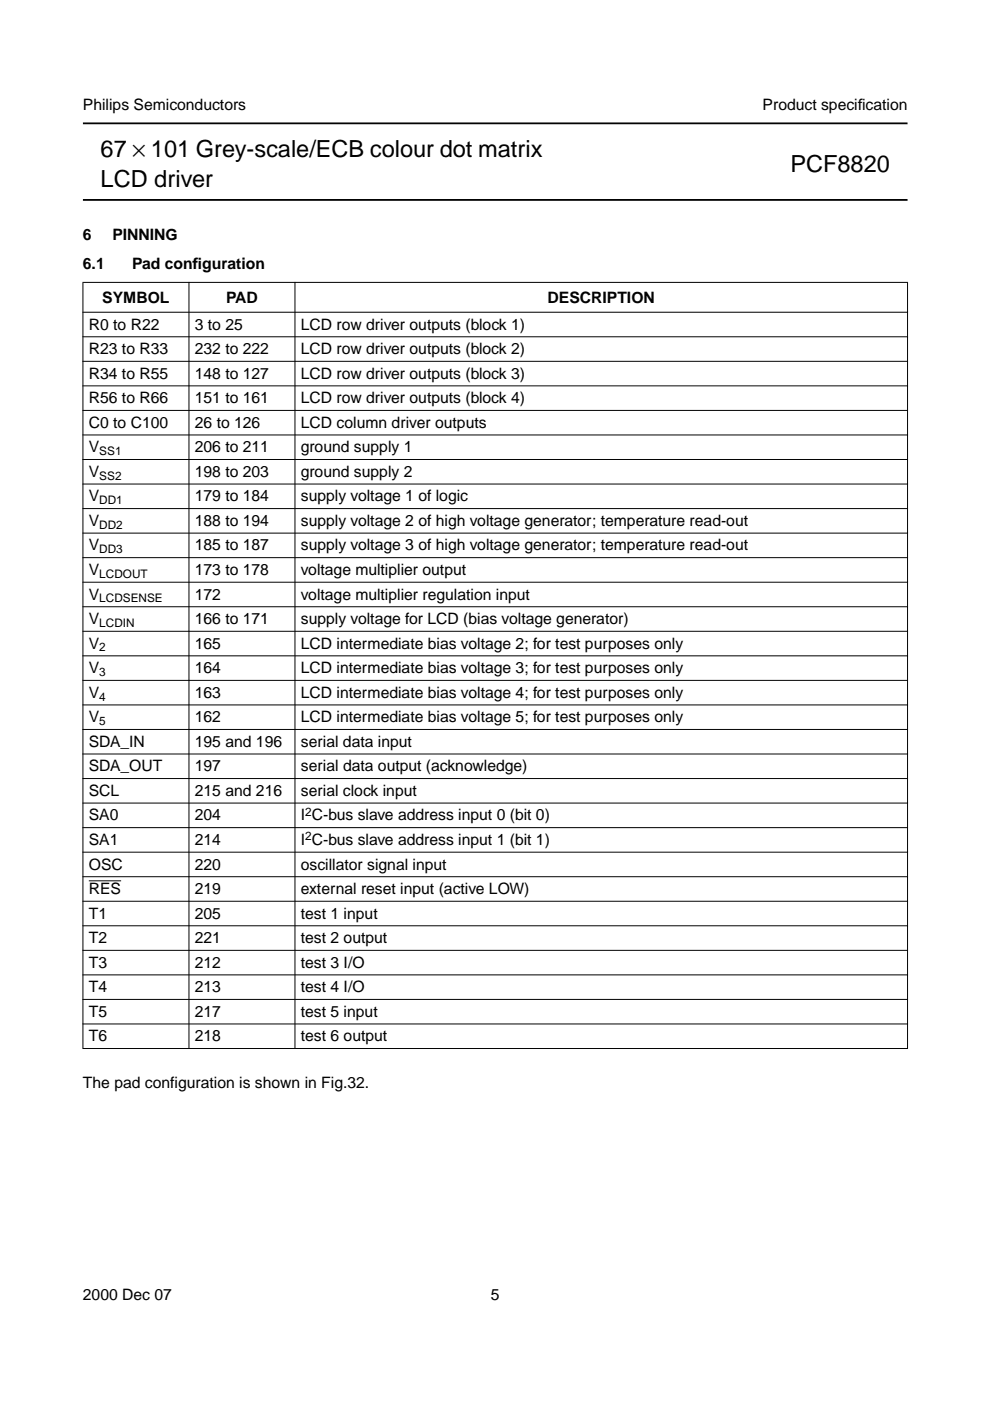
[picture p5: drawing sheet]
<svg xmlns="http://www.w3.org/2000/svg" width="210mm" height="297mm" viewBox="0 0 210 297" stroke-linecap="round" stroke-linejoin="round" font-family="sans-serif">
<defs><g id="words">
<g font-size="5">
<text x="21.3" y="33.3">67 × 101 Grey-scale/ECB colour dot matrix</text>
<text x="21.3" y="39.6">LCD driver</text>
<text x="167.6" y="36.5">PCF8820</text>
</g>
<g font-size="3.3">
<text x="17.6" y="23.4">Philips Semiconductors</text>
<text x="161.7" y="23.4">Product specif</text>
<text x="181.9" y="23.4">ication</text>
<text x="17.6" y="50.9">6</text>
<text x="23.8" y="50.9">PINNING</text>
<text x="17.6" y="57.1">6.1</text>
<text x="28" y="57.1">Pad conf</text>
<text x="40.8" y="57.1">iguration</text>
<text x="21.7" y="64.2">SYMBOL</text>
<text x="48" y="64.2">PAD</text>
<text x="116.1" y="64.2">DESCRIPTION</text>
<text x="18.8" y="69.9">R0 to R22</text>
<text x="41.3" y="69.9">3 to 25</text>
<text x="63.8" y="69.9">LCD row driver outputs (block 1)</text>
<text x="18.8" y="75.1">R23 to R33</text>
<text x="41.3" y="75.1">232 to 222</text>
<text x="63.8" y="75.1">LCD row driver outputs (block 2)</text>
<text x="18.8" y="80.3">R34 to R55</text>
<text x="41.3" y="80.3">148 to 127</text>
<text x="63.8" y="80.3">LCD row driver outputs (block 3)</text>
<text x="18.8" y="85.5">R56 to R66</text>
<text x="41.3" y="85.5">151 to 161</text>
<text x="63.8" y="85.5">LCD row driver outputs (block 4)</text>
<text x="18.8" y="90.7">C0 to C100</text>
<text x="18.8" y="95.9">V</text>
<text x="41.3" y="90.7">26 to 126</text>
<text x="41.3" y="95.9">206 to 211</text>
<text x="63.8" y="90.7">LCD column driver outputs</text>
<text x="63.8" y="95.9">ground supply 1</text>
<text x="18.8" y="101.1">V</text>
<text x="41.3" y="101.1">198 to 203</text>
<text x="63.8" y="101.1">ground supply 2</text>
<text x="18.8" y="106.3">V</text>
<text x="41.3" y="106.3">179 to 184</text>
<text x="63.8" y="106.3">supply voltage 1 of logic</text>
<text x="18.8" y="111.5">V</text>
<text x="41.3" y="111.5">188 to 194</text>
<text x="63.8" y="111.5">supply voltage 2 of high voltage generator; temperature read-out</text>
<text x="18.8" y="116.7">V</text>
<text x="41.3" y="116.7">185 to 187</text>
<text x="63.8" y="116.7">supply voltage 3 of high voltage generator; temperature read-out</text>
<text x="18.8" y="121.9">V</text>
<text x="41.3" y="121.9">173 to 178</text>
<text x="63.8" y="121.9">voltage multiplier output</text>
<text x="18.8" y="127.1">V</text>
<text x="41.3" y="127.1">172</text>
<text x="63.8" y="127.1">voltage multiplier regulation input</text>
<text x="18.8" y="132.3">V</text>
<text x="18.8" y="137.5">V</text>
<text x="41.3" y="132.3">166 to 171</text>
<text x="41.3" y="137.5">165</text>
<text x="63.8" y="132.3">supply voltage for LCD (bias voltage generator)</text>
<text x="63.8" y="137.5">LCD intermediate bias voltage 2; for test purposes only</text>
<text x="18.8" y="142.7">V</text>
<text x="41.3" y="142.7">164</text>
<text x="63.8" y="142.7">LCD intermediate bias voltage 3; for test purposes only</text>
<text x="18.8" y="147.9">V</text>
<text x="41.3" y="147.9">163</text>
<text x="63.8" y="147.9">LCD intermediate bias voltage 4; for test purposes only</text>
<text x="18.8" y="153.1">V</text>
<text x="41.3" y="153.1">162</text>
<text x="63.8" y="153.1">LCD intermediate bias voltage 5; for test purposes only</text>
<text x="18.8" y="158.3">SDA_IN</text>
<text x="41.3" y="158.3">195 and 196</text>
<text x="63.8" y="158.3">serial data input</text>
<text x="18.8" y="163.5">SDA_OUT</text>
<text x="41.3" y="163.5">197</text>
<text x="63.8" y="163.5">serial data output (acknowledge)</text>
<text x="18.8" y="168.7">SCL</text>
<text x="18.8" y="174">SA0</text>
<text x="41.3" y="168.7">215 and 216</text>
<text x="41.3" y="174">204</text>
<text x="63.8" y="168.7">serial clock input</text>
<text x="63.8" y="174">I C-bus slave address input 0 (bit 0)</text>
<text x="18.8" y="179.1">SA1</text>
<text x="41.3" y="179.1">214</text>
<text x="63.8" y="179.1">I C-bus slave address input 1 (bit 1)</text>
<text x="18.8" y="184.4">OSC</text>
<text x="41.3" y="184.4">220</text>
<text x="63.8" y="184.4">oscillator signal input</text>
<text x="18.8" y="189.6">RES</text>
<text x="41.3" y="189.6">219</text>
<text x="63.8" y="189.6">external reset input (active LOW)</text>
<text x="18.8" y="194.8">T1</text>
<text x="41.3" y="194.8">205</text>
<text x="63.8" y="194.8">test 1 input</text>
<text x="18.8" y="200">T2</text>
<text x="41.3" y="200">221</text>
<text x="63.8" y="200">test 2 output</text>
<text x="18.8" y="205.2">T3</text>
<text x="41.3" y="205.2">212</text>
<text x="63.8" y="205.2">test 3 I/O</text>
<text x="18.8" y="210.4">T4</text>
<text x="18.8" y="215.6">T5</text>
<text x="41.3" y="210.4">213</text>
<text x="41.3" y="215.6">217</text>
<text x="63.8" y="210.4">test 4 I/O</text>
<text x="63.8" y="215.6">test 5 input</text>
<text x="18.8" y="220.8">T6</text>
<text x="41.3" y="220.8">218</text>
<text x="63.8" y="220.8">test 6 output</text>
<text x="17.6" y="230.8">The pad configuration is shown in Fig.32.</text>
<text x="17.6" y="275.6">2000 Dec 07</text>
<text x="104.1" y="275.6">5</text>
</g>
<g font-size="2.5">
<text x="21.1" y="96.5">SS1</text>
<text x="21.1" y="101.7">SS2</text>
<text x="21.1" y="106.9">DD1</text>
<text x="21.1" y="112.1">DD2</text>
<text x="21.1" y="117.3">DD3</text>
<text x="21.1" y="122.5">LCDOUT</text>
<text x="21.1" y="127.7">LCDSENSE</text>
<text x="21.1" y="132.9">LCDIN</text>
<text x="21.1" y="138.1">2</text>
<text x="21.1" y="143.3">3</text>
<text x="21.1" y="148.5">4</text>
<text x="21.1" y="153.7">5</text>
<text x="64.7" y="172.9">2</text>
<text x="64.7" y="178.1">2</text>
</g>
</g></defs>
<path d="M17.6 26.2h174.8M17.6 42.4h174.8" fill="none" stroke="#000" stroke-width=".38"/>
<path d="M18.8 186.8h6.9" fill="none" stroke="#000" stroke-width=".21"/>
<g fill="#000" stroke="#000" stroke-width=".21">
<path d="M17.5 59.9h175zM17.5 66.2h175zM17.5 71.4h175zM17.5 76.6h175zM17.5 81.8h175zM17.5 87h175zM17.5 92.2h175zM17.5 97.4h175zM17.5 102.6h175zM17.5 107.8h175zM17.5 113h175zM17.5 118.2h175z"/>
<path d="M17.5 123.4h175zM17.5 128.6h175zM17.5 133.8h175zM17.5 139h175zM17.5 144.3h175zM17.5 149.5h175zM17.5 154.7h175zM17.5 159.9h175zM17.5 165.1h175zM17.5 170.3h175zM17.5 175.5h175zM17.5 180.7h175z"/>
<path d="M17.5 185.9h175zM17.5 191.1h175zM17.5 196.3h175zM17.5 201.5h175zM17.5 206.7h175zM17.5 211.9h175zM17.5 217.1h175zM17.6 60v162.2zM40.1 59.8v162.6zM62.5 59.8v162.6zM192.4 60v162.2zM17.5 222.3h175z"/>
</g>
<use href="#words"/>
</svg>
